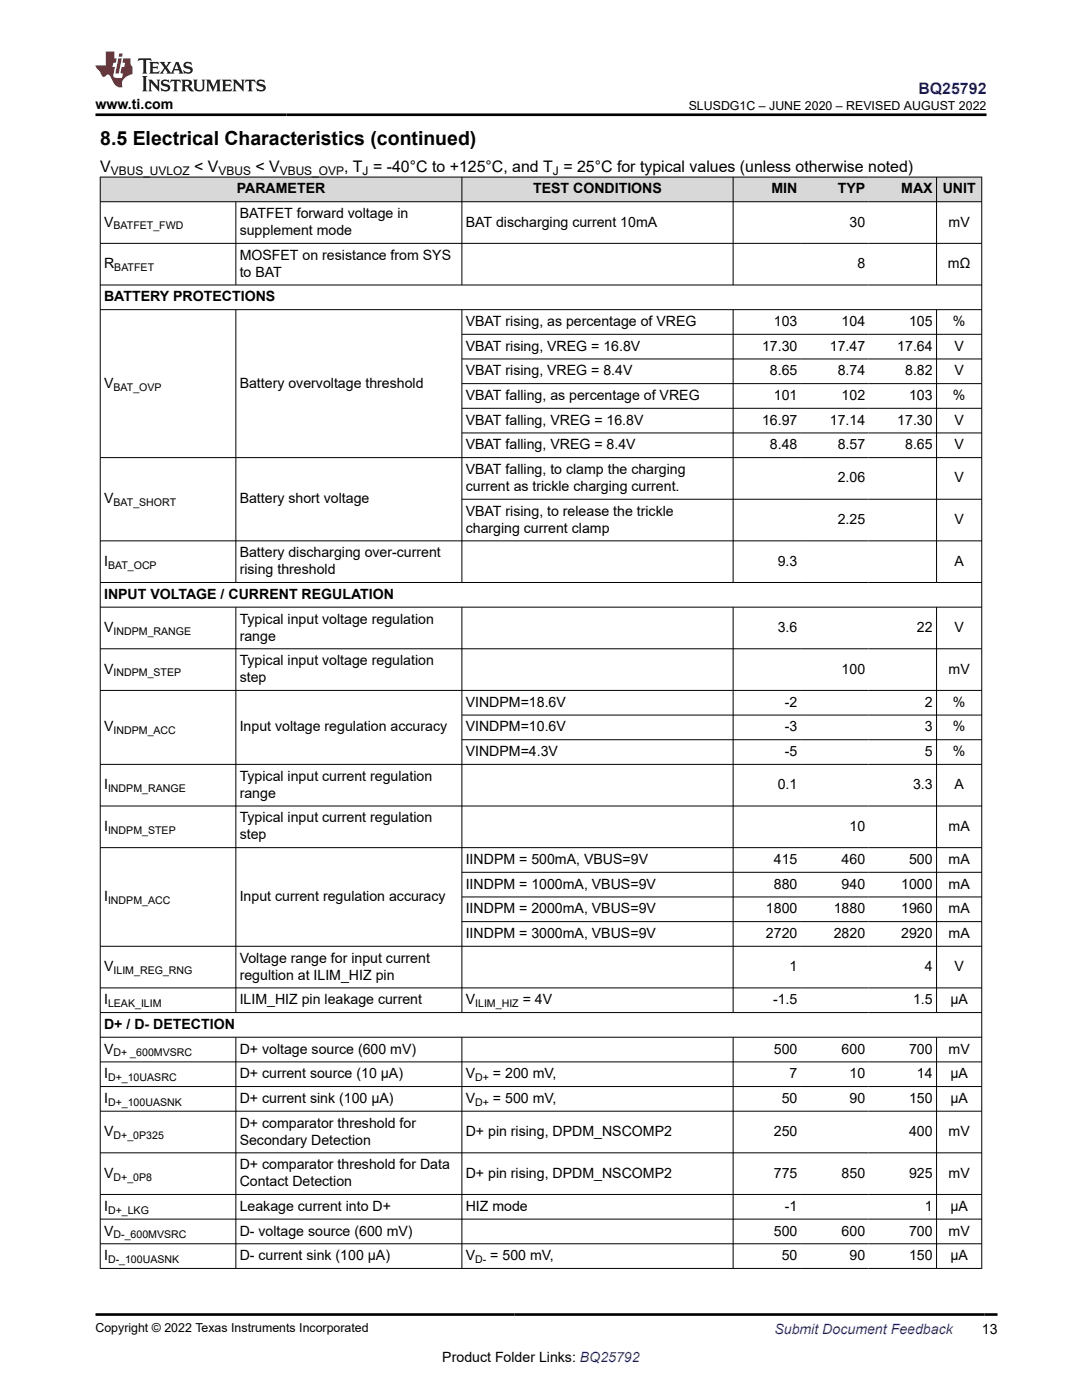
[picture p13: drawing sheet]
<svg xmlns="http://www.w3.org/2000/svg" width="216mm" height="279mm" viewBox="0 0 216 279" stroke-linecap="round" stroke-linejoin="round" font-family="sans-serif">
<defs><g id="words">
<text font-size="3.9" x="20" y="28.8">8.5 Electrical Characteristics (continued)</text>
<text font-size="3.2" fill="#00f" x="183.3" y="18.7">BQ25792</text>
<g font-size="3.2">
<text x="20" y="34.3">V</text>
<text x="38.7" y="34.3">&lt; V</text>
<text x="51" y="34.3">&lt; V</text>
<text x="68.7" y="34.3">, T = -40°C to +125°C, and T = 25°C for typical values (unless otherwise noted)</text>
</g>
<g font-size="2.8">
<text x="19" y="21.8">www.ti.com</text>
<text x="47.2" y="38.6">PARAMETER</text>
<text x="106.4" y="38.6">TEST CONDITIONS</text>
<text x="153.9" y="38.6">MIN</text>
<text x="167.2" y="38.6">TYP</text>
<text x="179.8" y="38.6">MAX</text>
<text x="188.1" y="38.6">UNIT</text>
<text x="20.8" y="45.2">V</text>
<text x="47.8" y="43.5">BATFET forward voltage in</text>
<text x="47.8" y="46.9">supplement mode</text>
<text x="92.9" y="45.2">BAT discharging current 10mA</text>
<text x="169.5" y="45.2">30</text>
<text x="189.3" y="45.2">mV</text>
<text x="20.8" y="53.5">R</text>
<text x="47.8" y="51.8">MOSFET on resistance from SYS</text>
<text x="171.1" y="53.5">8</text>
<text x="189.2" y="53.5">mΩ</text>
<text x="47.8" y="55.2">to BAT</text>
<text x="20.8" y="60.2">BATTERY PROTECTIONS</text>
<text x="92.9" y="65.1">VBAT rising, as percentage of VREG</text>
<text x="154.4" y="65.1">103</text>
<text x="167.9" y="65.1">104</text>
<text x="181.4" y="65.1">105</text>
<text x="190.1" y="65.1">%</text>
<text x="92.9" y="70">VBAT rising, VREG = 16.8V</text>
<text x="152" y="70">17.30</text>
<text x="165.6" y="70">17.47</text>
<text x="179" y="70">17.64</text>
<text x="190.4" y="70">V</text>
<text x="20.8" y="77.4">V</text>
<text x="47.8" y="77.4">Battery overvoltage threshold</text>
<text x="92.9" y="74.9">VBAT rising, VREG = 8.4V</text>
<text x="153.6" y="74.9">8.65</text>
<text x="167.1" y="74.9">8.74</text>
<text x="180.6" y="74.9">8.82</text>
<text x="190.4" y="74.9">V</text>
<text x="92.9" y="79.8">VBAT falling, as percentage of VREG</text>
<text x="154.4" y="79.8">101</text>
<text x="167.9" y="79.8">102</text>
<text x="181.4" y="79.8">103</text>
<text x="190.1" y="79.8">%</text>
<text x="92.9" y="84.8">VBAT falling, VREG = 16.8V</text>
<text x="92.9" y="89.7">VBAT falling, VREG = 8.4V</text>
<text x="152" y="84.8">16.97</text>
<text x="153.6" y="89.7">8.48</text>
<text x="165.6" y="84.8">17.14</text>
<text x="167.1" y="89.7">8.57</text>
<text x="179" y="84.8">17.30</text>
<text x="180.6" y="89.7">8.65</text>
<text x="190.4" y="84.8">V</text>
<text x="190.4" y="89.7">V</text>
<text x="92.9" y="94.6">VBAT falling, to clamp the charging</text>
<text x="20.8" y="100.4">V</text>
<text x="47.8" y="100.4">Battery short voltage</text>
<text x="92.9" y="98">current as trickle charging current.</text>
<text x="167.1" y="96.3">2.06</text>
<text x="190.4" y="96.3">V</text>
<text x="92.9" y="102.9">VBAT rising, to release the trickle</text>
<text x="92.9" y="106.3">charging current clamp</text>
<text x="167.1" y="104.6">2.25</text>
<text x="190.4" y="104.6">V</text>
<text x="20.8" y="112.9">I</text>
<text x="47.8" y="111.2">Battery discharging over-current</text>
<text x="155.2" y="112.9">9.3</text>
<text x="190.4" y="112.9">A</text>
<text x="20.8" y="119.5">INPUT VOLTAGE / CURRENT REGULATION</text>
<text x="47.8" y="114.6">rising threshold</text>
<text x="47.8" y="124.4">Typical input voltage regulation</text>
<text x="20.8" y="126.1">V</text>
<text x="47.8" y="127.8">range</text>
<text x="155.2" y="126.1">3.6</text>
<text x="183" y="126.1">22</text>
<text x="190.4" y="126.1">V</text>
<text x="20.8" y="134.4">V</text>
<text x="47.8" y="132.8">Typical input voltage regulation</text>
<text x="47.8" y="136.1">step</text>
<text x="167.9" y="134.4">100</text>
<text x="189.3" y="134.4">mV</text>
<text x="92.9" y="141.1">VINDPM=18.6V</text>
<text x="156.6" y="141.1">-2</text>
<text x="184.5" y="141.1">2</text>
<text x="190.1" y="141.1">%</text>
<text x="20.8" y="146">V</text>
<text x="47.8" y="146">Input voltage regulation accuracy</text>
<text x="92.9" y="146">VINDPM=10.6V</text>
<text x="156.6" y="146">-3</text>
<text x="184.5" y="146">3</text>
<text x="190.1" y="146">%</text>
<text x="47.8" y="155.8">Typical input current regulation</text>
<text x="92.9" y="150.9">VINDPM=4.3V</text>
<text x="156.6" y="150.9">-5</text>
<text x="184.5" y="150.9">5</text>
<text x="190.1" y="150.9">%</text>
<text x="20.8" y="157.5">I</text>
<text x="47.8" y="159.2">range</text>
<text x="155.2" y="157.5">0.1</text>
<text x="182.2" y="157.5">3.3</text>
<text x="190.4" y="157.5">A</text>
<text x="20.8" y="165.8">I</text>
<text x="47.8" y="164.1">Typical input current regulation</text>
<text x="47.8" y="167.5">step</text>
<text x="169.5" y="165.8">10</text>
<text x="189.3" y="165.8">mA</text>
<text x="92.9" y="172.4">IINDPM = 500mA, VBUS=9V</text>
<text x="154.4" y="172.4">415</text>
<text x="167.9" y="172.4">460</text>
<text x="181.4" y="172.4">500</text>
<text x="189.3" y="172.4">mA</text>
<text x="20.8" y="179.8">I</text>
<text x="47.8" y="179.8">Input current regulation accuracy</text>
<text x="92.9" y="177.4">IINDPM = 1000mA, VBUS=9V</text>
<text x="154.4" y="177.4">880</text>
<text x="167.9" y="177.4">940</text>
<text x="179.8" y="177.4">1000</text>
<text x="189.3" y="177.4">mA</text>
<text x="92.9" y="182.3">IINDPM = 2000mA, VBUS=9V</text>
<text x="152.8" y="182.3">1800</text>
<text x="166.4" y="182.3">1880</text>
<text x="179.8" y="182.3">1960</text>
<text x="189.3" y="182.3">mA</text>
<text x="92.9" y="187.2">IINDPM = 3000mA, VBUS=9V</text>
<text x="152.8" y="187.2">2720</text>
<text x="166.4" y="187.2">2820</text>
<text x="179.8" y="187.2">2920</text>
<text x="189.3" y="187.2">mA</text>
<text x="20.8" y="193.8">V</text>
<text x="47.8" y="192.1">Voltage range for input current</text>
<text x="47.8" y="195.5">regultion at ILIM_HIZ pin</text>
<text x="157.5" y="193.8">1</text>
<text x="184.5" y="193.8">4</text>
<text x="190.4" y="193.8">V</text>
<text x="20.8" y="200.4">I</text>
<text x="47.8" y="200.4">ILIM_HIZ pin leakage current</text>
<text x="92.9" y="200.4">V</text>
<text x="104.3" y="200.4">= 4V</text>
<text x="154.2" y="200.4">-1.5</text>
<text x="182.2" y="200.4">1.5</text>
<text x="189.6" y="200.4">µA</text>
<text x="20.8" y="205.4">D+ / D- DETECTION</text>
<text x="20.8" y="210.3">V</text>
<text x="20.8" y="215.2">I</text>
<text x="47.8" y="210.3">D+ voltage source (600 mV)</text>
<text x="47.8" y="215.2">D+ current source (10 µA)</text>
<text x="92.9" y="215.2">V</text>
<text x="98.4" y="215.2">= 200 mV,</text>
<text x="154.4" y="210.3">500</text>
<text x="157.5" y="215.2">7</text>
<text x="167.9" y="210.3">600</text>
<text x="169.5" y="215.2">10</text>
<text x="181.4" y="210.3">700</text>
<text x="183" y="215.2">14</text>
<text x="189.3" y="210.3">mV</text>
<text x="189.6" y="215.2">µA</text>
<text x="20.8" y="220.1">I</text>
<text x="47.8" y="220.1">D+ current sink (100 µA)</text>
<text x="92.9" y="220.1">V</text>
<text x="98.4" y="220.1">= 500 mV,</text>
<text x="156" y="220.1">50</text>
<text x="169.5" y="220.1">90</text>
<text x="181.4" y="220.1">150</text>
<text x="189.6" y="220.1">µA</text>
<text x="20.8" y="226.7">V</text>
<text x="47.8" y="225">D+ comparator threshold for</text>
<text x="92.9" y="226.7">D+ pin rising, DPDM_NSCOMP2</text>
<text x="154.4" y="226.7">250</text>
<text x="181.4" y="226.7">400</text>
<text x="189.3" y="226.7">mV</text>
<text x="47.8" y="228.4">Secondary Detection</text>
<text x="47.8" y="233.3">D+ comparator threshold for Data</text>
<text x="20.8" y="235">V</text>
<text x="47.8" y="236.7">Contact Detection</text>
<text x="92.9" y="235">D+ pin rising, DPDM_NSCOMP2</text>
<text x="154.4" y="235">775</text>
<text x="167.9" y="235">850</text>
<text x="181.4" y="235">925</text>
<text x="189.3" y="235">mV</text>
<text x="20.8" y="241.7">I</text>
<text x="47.8" y="241.7">Leakage current into D+</text>
<text x="92.9" y="241.7">HIZ mode</text>
<text x="156.6" y="241.7">-1</text>
<text x="184.5" y="241.7">1</text>
<text x="189.6" y="241.7">µA</text>
<text x="20.8" y="246.6">V</text>
<text x="20.8" y="251.5">I</text>
<text x="47.8" y="246.6">D- voltage source (600 mV)</text>
<text x="47.8" y="251.5">D- current sink (100 µA)</text>
<text x="92.9" y="251.5">V</text>
<text x="97.8" y="251.5">= 500 mV,</text>
<text x="154.4" y="246.6">500</text>
<text x="156" y="251.5">50</text>
<text x="167.9" y="246.6">600</text>
<text x="169.5" y="251.5">90</text>
<text x="181.4" y="246.6">700</text>
<text x="181.4" y="251.5">150</text>
<text x="189.3" y="246.6">mV</text>
<text x="189.6" y="251.5">µA</text>
<text x="195.9" y="266.1">13</text>
<text x="88.3" y="271.7">Product Folder Links: BQ25792</text>
</g>
<text font-size="2.8" fill="#00f" x="154.5" y="266.2">Submit Document Feedback</text>
<g font-size="2.5">
<text x="137.4" y="21.9">SLUSDG1C – JUNE 2020 – REVISED AUGUST 2022</text>
<text x="19" y="265.9">Copyright © 2022 Texas Instruments Incorporated</text>
</g>
<g font-size="2.4">
<text x="22.1" y="34.9">VBUS_UVLOZ</text>
<text x="43.6" y="34.9">VBUS</text>
<text x="55.8" y="34.9">VBUS_OVP</text>
<text x="72.4" y="34.9">J</text>
<text x="110.3" y="34.9">J</text>
</g>
<g font-size="2.1">
<text x="22.6" y="45.8">BATFET_FWD</text>
<text x="22.8" y="54.1">BATFET</text>
<text x="22.6" y="77.9">BAT_OVP</text>
<text x="22.6" y="101">BAT_SHORT</text>
<text x="21.6" y="113.5">BAT_OCP</text>
<text x="22.6" y="126.7">INDPM_RANGE</text>
<text x="22.6" y="135">INDPM_STEP</text>
<text x="22.6" y="146.5">INDPM_ACC</text>
<text x="21.6" y="158.1">INDPM_RANGE</text>
<text x="21.6" y="166.4">INDPM_STEP</text>
<text x="21.6" y="180.4">INDPM_ACC</text>
<text x="22.6" y="194.4">ILIM_REG_RNG</text>
<text x="21.6" y="201">LEAK_ILIM</text>
<text x="94.8" y="201">ILIM_HIZ</text>
<text x="21.6" y="215.8">D+_10UASRC</text>
<text x="22.6" y="210.8">D+ _600MVSRC</text>
<text x="94.8" y="215.8">D+</text>
<text x="21.6" y="220.7">D+_100UASNK</text>
<text x="94.8" y="220.7">D+</text>
<text x="22.6" y="227.3">D+_0P325</text>
<text x="22.6" y="235.6">D+_0P8</text>
<text x="21.6" y="242.2">D+_LKG</text>
<text x="22.6" y="247.1">D-_600MVSRC</text>
<text x="21.6" y="252.1">D-_100UASNK</text>
<text x="94.8" y="252.1">D-</text>
</g>
</g></defs>
<g fill="#d8d8d8">
<path d="M20 35.3h175.9v5h-175.9z" fill-rule="evenodd"/>
<path d="M20.1 35.4h72v4.8h-72z" fill-rule="evenodd"/>
<path d="M92.2 35.4h54v4.8h-54z" fill-rule="evenodd"/>
<path d="M146.3 35.4h13.5v4.8h-13.5z" fill-rule="evenodd"/>
<path d="M159.8 35.4h13.5v4.8h-13.5z" fill-rule="evenodd"/>
<path d="M173.3 35.4h13.5v4.8h-13.5z" fill-rule="evenodd"/>
<path d="M186.9 35.4h8.9v4.8h-8.9z" fill-rule="evenodd"/>
</g>
<g fill="none" stroke="#000" stroke-width=".2">
<path d="M19.9 35.3h176.1M20 35.3v217.9M92.2 35.3v21.6M146.3 35.3v21.6M186.9 35.3v21.6M195.9 35.3v217.9M19.9 40.3h176.1M19.9 48.6h176.1M19.9 56.9h176.1M47.1 40.3v16.6M19.9 61.8h176.1M47.1 61.8v54.5"/>
<path d="M92.2 61.8v54.5M92.2 66.7h103.8M92.2 71.6h103.8M92.2 76.6h103.8M146.3 61.8v54.5M186.9 61.8v54.5M19.9 91.3h176.1M92.2 81.5h103.8M92.2 86.4h103.8M92.2 99.6h103.8M19.9 116.2h176.1M196 107.9h-176.1"/>
<path d="M19.9 121.2h176.1M19.9 129.5h176.1M19.9 137.8h176.1M47.1 121.2v80.9M92.2 121.2v80.9M146.3 121.2v80.9M186.9 121.2v80.9M92.2 142.7h103.8M92.2 147.6h103.8M196 152.5h-176.1M19.9 160.9h176.1M19.9 169.2h176.1"/>
<path d="M92.2 174.1h103.8M92.2 179h103.8M19.9 188.9h176.1M19.9 197.2h176.1M92.2 183.9h103.8M19.9 202.1h176.1M19.9 207h176.1M19.9 211.9h176.1M19.9 216.8h176.1M47.1 207v46.2M92.2 207v46.2M146.3 207v46.2"/>
<path d="M186.9 207v46.2M19.9 221.8h176.1M19.9 230.1h176.1M19.9 238.4h176.1M19.9 243.3h176.1M19.9 248.2h176.1M19.9 253.1h176.1"/>
</g>
<path d="M27.7 11.6l-.2 .6 .5-.2h.6v.1v2.2l-.2 .4h1l-.2-.4v-2.2v-.1h.5l.5 .2-.1-.6zM29.8 12.4l.2 .3v1.6l-.2 .4h1.9l.1-.6a1.08 1.08 0 0 1-1.3 .2v-.7h.6l.4 .2v-.7l-.4 .2h-.6v-.5l.2-.2a1 1 0 0 1 1 .3l-.1-.5zM31.8 12.4l1 1.1-1 1.2h.9l-.2-.2 .4-.8 .5 .8-.2 .2h1.6l-.2-.2 .1-.5h1l.1 .5-.1 .2h.9l-.2-.4-.8-1.9h-.5l-1 2.1-.8-1.1 .9-1h-.8l.2 .2-.5 .6-.3-.6 .1-.2zM35.2 12.8l.4 1h-.8zM36.8 12.5a.65 .65 0 0 0-.2 .7 .65 .65 0 0 0 .6 .5l.7 .1 .1 .3a.79 .79 0 0 1-.7 .4 .79 .79 0 0 1-.7-.5l.1 .7 .2-.1a.93 .93 0 0 0 1.1 0 .93 .93 0 0 0 .4-.9 1.46 1.46 0 0 0-1.2-.6l-.1-.3a1.09 1.09 0 0 1 1.2 .2l-.2-.6-.1 .1-.6-.2zM28.4 15.2l.2 .4v2.2l-.2 .4h1l-.2-.4v-2.2l.2-.4zM29.6 15.9l.2 .4v1.5l-.2 .4h.8l-.3-.4v-1.3l1.7 1.8v-2l.2-.4h-.8l.2 .2 .1 1.1-1.2-1.3zM32.3 16a.65 .65 0 0 0-.2 .8 .65 .65 0 0 0 .7 .4l.6 .2 .1 .2a.79 .79 0 0 1-.7 .4 .79 .79 0 0 1-.7-.5l.1 .7 .2-.1a.93 .93 0 0 0 1.1 .1 .93 .93 0 0 0 .4-1 1.46 1.46 0 0 0-1.2-.5l-.1-.4a1.09 1.09 0 0 1 1.2 .2l-.2-.6-.1 .1-.6-.1zM34.1 15.9l-.1 .6a.63 .63 0 0 1 .7-.3l.1 1.6-.3 .4h1l-.2-.4v-1.6a.66 .66 0 0 1 .8 .3l-.1-.6zM36.2 15.9l.2 .4v1.5l-.2 .4h.9l-.2-.2v-.7h.5l.1 .2a.79 .79 0 0 0 1.2 .6l-1-.9a.61 .61 0 0 0 .6-.6 .61 .61 0 0 0-.5-.7zM36.9 16.2h.2a.47 .47 0 0 1 .5 .1 .47 .47 0 0 1 .1 .5l-.2 .1-.6 .1zM38.5 15.9l.2 .2a2.27 2.27 0 0 0 .4 2 1.04 1.04 0 0 0 1.7-.7v-1.3l.2-.2h-.8l.2 .4v1.1a.6 .6 0 0 1-.6 .6 .6 .6 0 0 1-.6-.6v-1.1l.3-.4zM41.1 15.9l.2 .4v1.5l-.2 .4h.7l-.2-.4v-1.4l.9 1.9 .8-1.9v1.4l-.2 .4h1l-.3-.4v-1.5l.3-.4h-.8l-.7 1.5-.7-1.5zM44.3 15.9l.2 .4v1.5l-.2 .4h1.9l.1-.6a1.09 1.09 0 0 1-1.3 .2v-.7h.6l.4 .2v-.6l-.4 .2h-.6v-.6l.2-.1a1.01 1.01 0 0 1 1 .3l-.1-.6zM46.4 15.9l.3 .4v1.5l-.3 .4h.8l-.2-.4v-1.3l1.6 1.8v-2l.2-.4h-.7l.2 .2v1.1l-1.2-1.3zM49 15.9l-.1 .6a.63 .63 0 0 1 .8-.3v1.6l-.3 .4h1l-.2-.4v-1.6a.66 .66 0 0 1 .8 .3l-.1-.6zM51.4 16a.65 .65 0 0 0-.2 .8 .65 .65 0 0 0 .6 .4l.6 .2 .2 .2a.79 .79 0 0 1-.8 .4 .79 .79 0 0 1-.6-.5l.1 .7 .2-.1a.93 .93 0 0 0 1 .1 .93 .93 0 0 0 .5-1 1.46 1.46 0 0 0-1.3-.5l-.1-.4a1.09 1.09 0 0 1 1.3 .2l-.2-.6-.2 .1-.5-.1z" fill="#231f20"/>
<path d="M21.1 10.3v2.7h-2.1l.1 .4 .9 1a.95 .95 0 0 0 .9 .9 .59 .59 0 0 1 .6-.4 .59 .59 0 0 1 .5 .3l.4 .8a1.59 1.59 0 0 0 2.1 1.4 1.61 1.61 0 0 1 1-2.3l1-.3-.1-1.5a1.59 1.59 0 0 1-.4-1.7h-1.4l-.2 .9h.5l-.1 .9h-.5l-.2 .9v.3l.4 .1-.2 .9h-.6a.73 .73 0 0 1-1.1-.7l.3-1.5h-.5l.2-.9h.5l.2-.9h-.5v-1.3zM23.6 11.6l-.6 3.1h.7l.6-3.1zM23.8 10.7l-.1 .6h.7l.1-.6z" fill="#ed1c24"/>
<path d="M19 22.9h177.8M19.1 262.3h179.9" fill="none" stroke="#000" stroke-width=".53"/>
<use href="#words"/>
</svg>
